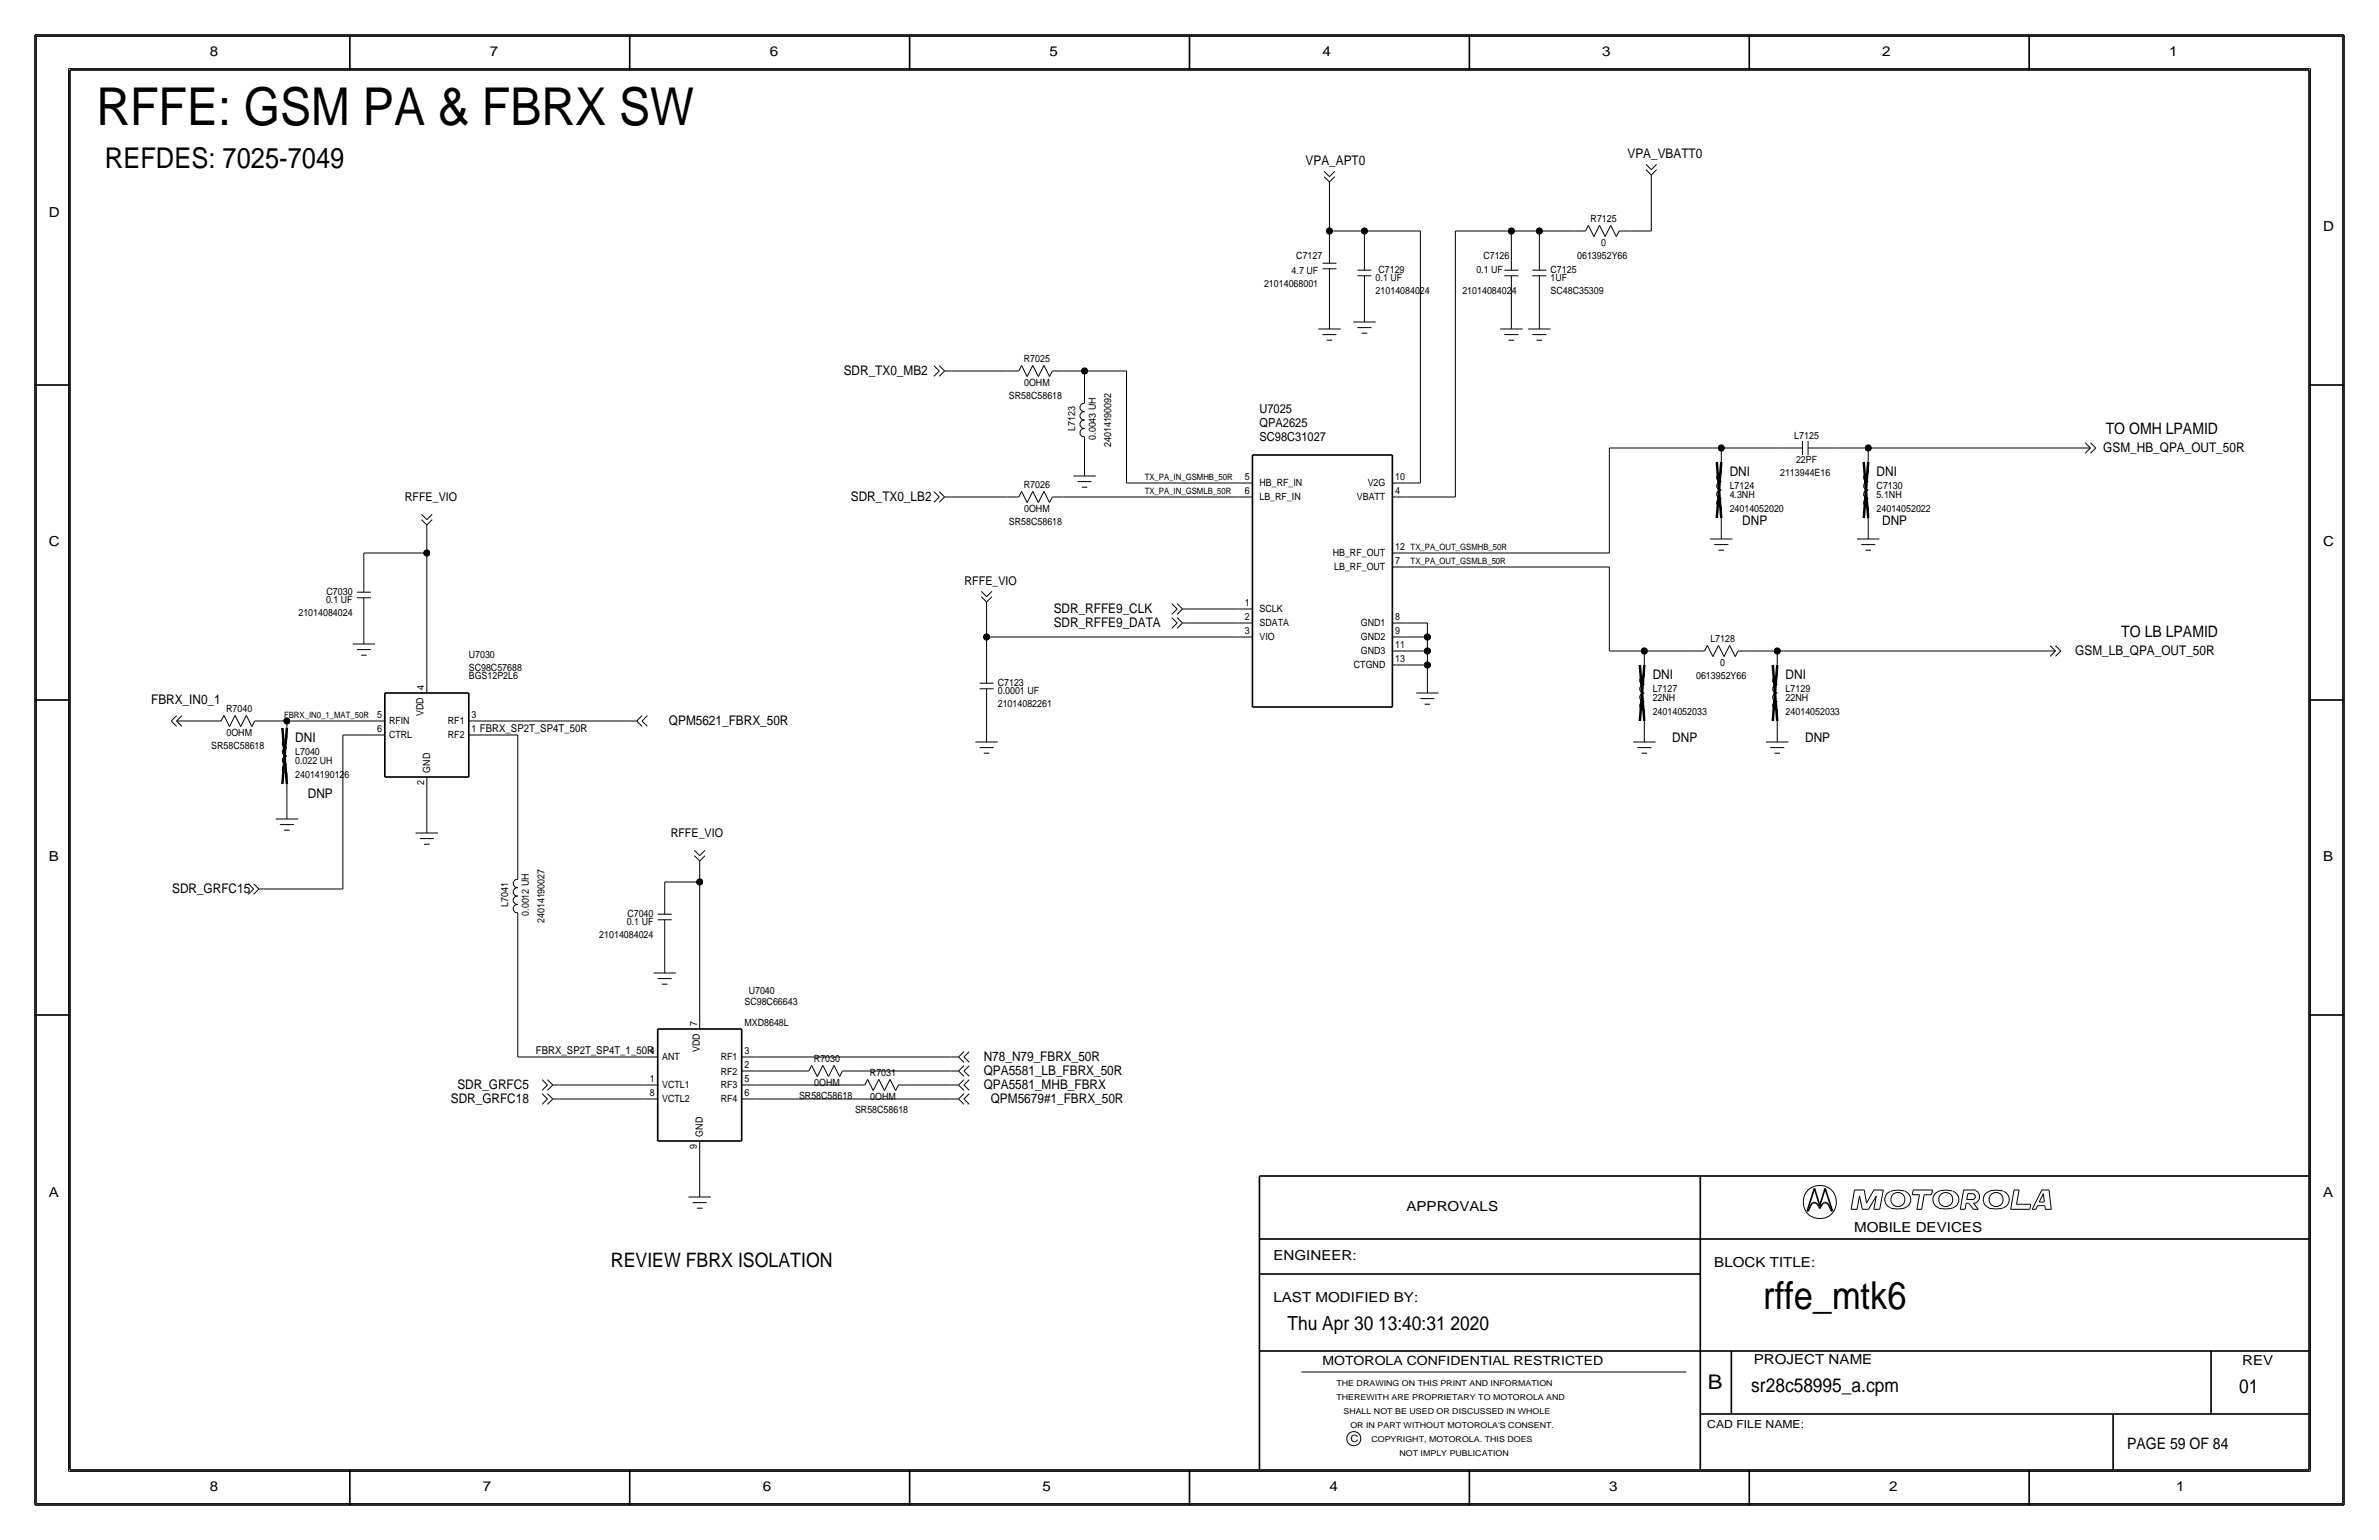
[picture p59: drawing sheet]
<svg xmlns="http://www.w3.org/2000/svg" width="432mm" height="279mm" viewBox="0 0 432 279" stroke-linecap="round" stroke-linejoin="round" font-family="sans-serif">
<defs><g id="words">
<text font-size="9.5" x="17.5" y="22.7">RFFE: GSM PA &amp; FBRX SW</text>
<text font-size="7" x="320" y="237.5">rffe_mtk6</text>
<text font-size="5.2" x="19" y="30.5">REFDES: 7025-7049</text>
<text font-size="3.7" x="310" y="252.1">B</text>
<text font-size="3.6" x="110.9" y="229.9">REVIEW FBRX ISOLATION</text>
<g font-size="3.5">
<text x="233.7" y="241.3">Thu Apr 30 13:40:31 2020</text>
<text x="317.9" y="252.6">sr28c58995_a.cpm</text>
<text x="406.4" y="252.7">01</text>
</g>
<g font-size="2.9">
<text x="382.2" y="78.7">TO OMH LPAMID</text>
<text x="385" y="115.6">TO LB LPAMID</text>
<text x="386.1" y="262.9">PAGE 59 OF 84</text>
</g>
<g font-size="2.5">
<text x="38.1" y="10.2">8</text>
<text x="88.9" y="10.2">7</text>
<text x="139.7" y="10.2">6</text>
<text x="190.5" y="10.2">5</text>
<text x="240" y="10.2">4</text>
<text x="290.8" y="10.2">3</text>
<text x="341.6" y="10.2">2</text>
<text x="393.7" y="10.2">1</text>
<text x="8.9" y="39.4">D</text>
<text x="421.6" y="41.9">D</text>
<text x="8.9" y="99.1">C</text>
<text x="421.6" y="99.1">C</text>
<text x="8.9" y="156.2">B</text>
<text x="421.6" y="156.2">B</text>
<text x="8.9" y="217.2">A</text>
<text x="255.3" y="219.7">APPROVALS</text>
<text x="421.6" y="217.2">A</text>
<text x="336.5" y="223.5">MOBILE DEVICES</text>
<text x="231.1" y="228.6">ENGINEER:</text>
<text x="311.1" y="229.9">BLOCK TITLE:</text>
<text x="231.1" y="236.2">LAST MODIFIED BY:</text>
<text x="318.3" y="247.5">PROJECT NAME</text>
<text x="407" y="247.6">REV</text>
<text x="38.1" y="270.5">8</text>
<text x="87.6" y="270.5">7</text>
<text x="138.4" y="270.5">6</text>
<text x="189.2" y="270.5">5</text>
<text x="241.3" y="270.5">4</text>
<text x="292.1" y="270.5">3</text>
<text x="342.9" y="270.5">2</text>
<text x="395" y="270.5">1</text>
</g>
<g font-size="2.4">
<text x="237" y="30">VPA_APT0</text>
<text x="295.4" y="28.7">VPA_VBATT0</text>
<text x="153.1" y="68.1">SDR_TX0_MB2</text>
<text x="381.8" y="82">GSM_HB_QPA_OUT_50R</text>
<text x="313.9" y="86.4">DNI</text>
<text x="340.6" y="86.4">DNI</text>
<text x="154.4" y="90.9">SDR_TX0_LB2</text>
<text x="316.2" y="95.2">DNP</text>
<text x="341.6" y="95.2">DNP</text>
<text x="191.3" y="113.8">SDR_RFFE9_DATA</text>
<text x="191.3" y="111.3">SDR_RFFE9_CLK</text>
<text x="376.7" y="118.9">GSM_LB_QPA_OUT_50R</text>
<text x="300" y="123.2">DNI</text>
<text x="324.1" y="123.2">DNI</text>
<text x="27.4" y="127.8">FBRX_IN0_1</text>
<text x="121.4" y="131.6">QPM5621_FBRX_50R</text>
<text x="53.6" y="134.6">DNI</text>
<text x="303.5" y="134.6">DNP</text>
<text x="327.7" y="134.6">DNP</text>
<text x="55.9" y="144.8">DNP</text>
<text x="31.2" y="162.1">SDR_GRFC15</text>
<text x="83" y="197.6">SDR_GRFC5</text>
<text x="178.6" y="197.6">QPA5581_MHB_FBRX</text>
<text x="178.6" y="195.1">QPA5581_LB_FBRX_50R</text>
<text x="178.6" y="192.5">N78_N79_FBRX_50R</text>
<text x="81.8" y="200.2">SDR_GRFC18</text>
<text x="179.8" y="200.2">QPM5679#1_FBRX_50R</text>
</g>
<g font-size="2.3">
<text x="228.6" y="74.9">U7025</text>
<text x="228.6" y="77.5">QPA2625</text>
<text x="228.6" y="80">SC98C31027</text>
<text x="240" y="247.6">MOTOROLA CONFIDENTIAL RESTRICTED</text>
</g>
<g font-size="2.2">
<text x="73.5" y="90.9">RFFE_VIO</text>
<text x="175.1" y="106.2">RFFE_VIO</text>
<text x="121.7" y="151.9">RFFE_VIO</text>
</g>
<g font-size="2">
<text x="97.3" y="191.3">FBRX_SP2T_SP4T_1_50R4</text>
<text x="309.9" y="259.1">CAD FILE NAME:</text>
</g>
<g font-size="1.8">
<text x="288.7" y="40.3">R7125</text>
<text x="235.3" y="47">C7127</text>
<text x="269.2" y="47">C7126</text>
<text x="286.3" y="47">0613952Y66</text>
<text x="290.6" y="44.6">0</text>
<text x="229.4" y="52.1">21014068001</text>
<text x="234.4" y="49.8">4.7 UF</text>
<text x="249.7" y="53.3">21014084024</text>
<text x="249.7" y="51.1">0.1 UF</text>
<text x="250.2" y="49.5">C7129</text>
<text x="265.4" y="53.3">21014084024</text>
<text x="268" y="49.5">0.1 UF</text>
<text x="281.4" y="51.1">1UF</text>
<text x="281.4" y="53.3">SC48C35309</text>
<text x="281.4" y="49.5">C7125</text>
<text x="185.8" y="65.7">R7025</text>
<text x="185.9" y="70">0OHM</text>
<text x="183.1" y="72.4">SR58C58618</text>
<text x="195.1" y="78.2" transform="rotate(-90 195.1 78.2)">L7123</text>
<text x="198.9" y="79.8" transform="rotate(-90 198.9 79.8)">0.0043 UH</text>
<text x="201.7" y="81.1" transform="rotate(-90 201.7 81.1)">24014190092</text>
<text x="325.7" y="79.7">L7125</text>
<text x="185.8" y="88.5">R7026</text>
<text x="225.9" y="89.7">6</text>
<text x="225.9" y="87.1">5</text>
<text x="228.6" y="88.1">HB_RF_IN</text>
<text x="248.2" y="88.1">V2G</text>
<text x="253.2" y="89.7">4</text>
<text x="253.2" y="87.1">10</text>
<text x="313.9" y="88.7">L7124</text>
<text x="323.1" y="86.4">2113944E16</text>
<text x="326" y="84.1">22PF</text>
<text x="340.6" y="88.7">C7130</text>
<text x="183.1" y="95.2">SR58C58618</text>
<text x="185.9" y="92.8">0OHM</text>
<text x="228.6" y="90.7">LB_RF_IN</text>
<text x="246.3" y="90.8">VBATT</text>
<text x="313.9" y="93">24014052020</text>
<text x="313.9" y="90.4">4.3NH</text>
<text x="340.6" y="90.4">5.1NH</text>
<text x="340.6" y="93">24014052022</text>
<text x="241.9" y="100.8">HB_RF_OUT</text>
<text x="253.2" y="99.8">12</text>
<text x="59.3" y="107.9">C7030</text>
<text x="242.2" y="103.5">LB_RF_OUT</text>
<text x="253.2" y="102.4">7</text>
<text x="54.2" y="111.8">21014084024</text>
<text x="59.2" y="109.5">0.1 UF</text>
<text x="225.9" y="112.5">2</text>
<text x="225.9" y="109.9">1</text>
<text x="228.6" y="113.5">SDATA</text>
<text x="228.6" y="110.9">SCLK</text>
<text x="247" y="113.6">GND1</text>
<text x="253.2" y="112.5">8</text>
<text x="85.1" y="119.4">U7030</text>
<text x="225.9" y="115">3</text>
<text x="228.6" y="116">VIO</text>
<text x="247" y="118.6">GND3</text>
<text x="247" y="116">GND2</text>
<text x="253.2" y="117.5">11</text>
<text x="253.2" y="115">9</text>
<text x="310.4" y="116.5">L7128</text>
<text x="77" y="125.2" transform="rotate(-90 77 125.2)">4</text>
<text x="85.1" y="121.7">SC98C57688</text>
<text x="85.1" y="123.2">BGS12P2L6</text>
<text x="181.1" y="124.5">C7123</text>
<text x="181.1" y="126">0.0001 UF</text>
<text x="245.7" y="121.3">CTGND</text>
<text x="253.2" y="120.1">13</text>
<text x="300" y="125.5">L7127</text>
<text x="307.9" y="123.2">0613952Y66</text>
<text x="312.2" y="120.8">0</text>
<text x="324.1" y="125.5">L7129</text>
<text x="41.1" y="129.2">R7040</text>
<text x="68.4" y="130.3">5</text>
<text x="70.6" y="131.4">RFIN</text>
<text x="76.9" y="129.9" transform="rotate(-90 76.9 129.9)">VDD</text>
<text x="81.3" y="131.4">RF1</text>
<text x="85.6" y="130.3">3</text>
<text x="181.1" y="128.3">21014082261</text>
<text x="300" y="129.8">24014052033</text>
<text x="300" y="127.3">22NH</text>
<text x="324.1" y="129.8">24014052033</text>
<text x="324.1" y="127.3">22NH</text>
<text x="38.3" y="135.9">SR58C58618</text>
<text x="41.1" y="133.5">0OHM</text>
<text x="53.6" y="137">L7040</text>
<text x="68.4" y="132.8">6</text>
<text x="70.6" y="134">CTRL</text>
<text x="81.3" y="134">RF2</text>
<text x="85.6" y="132.8">1 FBRX_SP2T_SP4T_50R</text>
<text x="53.6" y="138.7">0.022 UH</text>
<text x="53.6" y="141.2">24014190126</text>
<text x="77" y="142.4" transform="rotate(-90 77 142.4)">2</text>
<text x="78.1" y="140.2" transform="rotate(-90 78.1 140.2)">GND</text>
<text x="92.3" y="164.5" transform="rotate(-90 92.3 164.5)">L7041</text>
<text x="96" y="166.2" transform="rotate(-90 96 166.2)">0.0012 UH</text>
<text x="98.8" y="167.5" transform="rotate(-90 98.8 167.5)">24014190027</text>
<text x="113.8" y="167.9">0.1 UF</text>
<text x="113.9" y="166.4">C7040</text>
<text x="108.8" y="170.2">21014084024</text>
<text x="135.1" y="182.4">SC98C66643</text>
<text x="135.9" y="180.3">U7040</text>
<text x="126.5" y="186.2" transform="rotate(-90 126.5 186.2)">7</text>
<text x="127" y="190.9" transform="rotate(-90 127 190.9)">VDD</text>
<text x="135.1" y="191.3">3</text>
<text x="135.1" y="186.2">MXD8648L</text>
<text x="118" y="196.3">1</text>
<text x="120.2" y="197.4">VCTL1</text>
<text x="120.2" y="192.3">ANT</text>
<text x="130.8" y="192.4">RF1</text>
<text x="130.8" y="197.5">RF3</text>
<text x="130.8" y="195">RF2</text>
<text x="135.1" y="196.4">5</text>
<text x="135.1" y="193.8">2</text>
<text x="147.7" y="192.7">R7030</text>
<text x="147.8" y="197">0OHM</text>
<text x="157.9" y="195.2">R7031</text>
<text x="118" y="198.8">8</text>
<text x="120.2" y="199.8">VCTL2</text>
<text x="130.8" y="200">RF4</text>
<text x="135.1" y="198.9">6</text>
<text x="145" y="199.4">SR58C58618</text>
<text x="155.2" y="201.9">SR58C58618</text>
<text x="157.9" y="199.5">0OHM</text>
<text x="126.5" y="208.4" transform="rotate(-90 126.5 208.4)">9</text>
<text x="127.6" y="206.2" transform="rotate(-90 127.6 206.2)">GND</text>
<text x="245.1" y="261.6">C</text>
</g>
<g font-size="1.6">
<text x="207.8" y="89.7">TX_PA_IN_GSMLB_50R</text>
<text x="207.8" y="87.1">TX_PA_IN_GSMHB_50R</text>
<text x="256" y="99.8">TX_PA_OUT_GSMHB_50R</text>
<text x="256" y="102.4">TX_PA_OUT_GSMLB_50R</text>
<text x="51.6" y="130.3">FBRX_IN0_1_MAT_50R</text>
</g>
<g font-size="1.5">
<text x="242.6" y="251.5">THE DRAWING ON THIS PRINT AND INFORMATION</text>
<text x="242.6" y="254">THEREWITH ARE PROPRIETARY TO MOTOROLA AND</text>
<text x="243.8" y="256.5">SHALL NOT BE USED OR DISCUSSED IN WHOLE</text>
<text x="245.1" y="259.1">OR IN PART WITHOUT MOTOROLA'S CONSENT.</text>
<text x="248.9" y="261.6">COPYRIGHT, MOTOROLA. THIS DOES</text>
<text x="254" y="264.2">NOT IMPLY PUBLICATION</text>
</g>
</g></defs>
<g fill="none" stroke="#000" stroke-width=".18">
<path d="M6.6 6.6h418.6zM6.6 6.6v266.2zM12.4 12.4v254.6zM12.4 12.4h407zM419.4 12.4v254.6zM425.2 6.6v266.2zM240.3 31.1l1 1zM240.3 32.1l1 .9zM241.3 34.3v7.6zM241.3 33v1.3zM242.3 31.1l-1 1zM242.3 32.1l-1 .9z"/>
<path d="M298.8 29.8l.9 1zM298.8 30.8l.9 1zM299.7 33v8.9zM299.7 31.8v1.2zM299.7 30.8l1-1zM300.7 30.8l-1 .9zM239.3 59.7h4zM240 48.8h2.6zM240 47.8h2.6zM241.3 53.3v3.9zM241.3 41.9h6.3zM241.3 41.9v1.3z"/>
<path d="M241.3 48.8v4.5zM241.3 43.2v4.6zM241.3 57.2v2.5zM245.6 58.4h4.1zM246.4 49h2.5zM246.4 59.4h2.5zM246.4 50h2.5zM247.6 41.9h10.2zM247.6 54.6v1.3zM247.6 41.9v2.5zM247.6 50v4.6zM247.6 44.5v4.5z"/>
<path d="M247.6 55.9v2.5zM257.8 41.9v45.7zM264.2 41.9h10.1zM264.2 41.9v48.3zM272.3 59.7h4.1zM273 50h2.6zM273.1 49h2.5zM274.3 54.6v2.6zM274.3 41.9v2.5zM274.3 50v4.6zM274.3 44.5v4.5zM274.3 57.2v2.5z"/>
<path d="M274.3 41.9h5.1zM277.4 59.7h4zM278.1 49h2.6zM278.1 50h2.6zM279.4 54.6v2.6zM279.4 41.9h6.4zM279.4 41.9v2.5zM279.4 50v4.6zM279.4 44.5v4.5zM279.4 57.2v2.5zM285.8 41.9h2zM288.3 40.9l-.5 1z"/>
<path d="M288.3 40.9l1 2zM290.3 40.9l-1 2zM290.3 40.9l1 2zM292.4 40.9l1 2zM292.4 40.9l-1.1 2zM293.9 41.9l-.5 1zM293.9 41.9h2zM295.9 41.9h3.8zM169.5 66.3l1 1zM170.5 67.3l-1 1zM170.5 66.3l1 1zM171.4 67.3l-.9 1z"/>
<path d="M171.4 67.3h1.3zM172.7 67.3h10.2zM182.9 67.3h2zM185.4 66.3l-.5 1zM185.4 66.3l1 2zM187.5 66.3l-1.1 2zM187.5 66.3l1 2zM189.5 66.3l-1 2zM189.5 66.3l1 2zM191 67.3l-.5 1zM191 67.3h2zM193 67.3h3.8z"/>
<path d="M196.8 67.3h7.7zM196.8 67.3v3.8zM196.8 79.2v2.1zM196.8 71.1v2.1zM196.8 74.7a.74 .74 0 0 0-.8 .8 .74 .74 0 0 0 .8 .7M196.8 77.8a.74 .74 0 0 0-.8 .7 .74 .74 0 0 0 .8 .7M196.8 76.3a.74 .74 0 0 0-.8 .7 .74 .74 0 0 0 .8 .7M196.8 73.2a.74 .74 0 0 0-.8 .7 .74 .74 0 0 0 .8 .8M204.5 67.3v20.3zM240 60.7h2.6zM240.8 61.7h1zM247.1 60.5h1.1z"/>
<path d="M273.1 60.7h2.5zM273.8 61.7h1zM278.1 60.7h2.6zM278.9 61.7h1zM76.5 93.3l1 1zM76.5 94.3l1 .9zM77.5 96.5v3.8zM77.5 95.2v1.3zM78.4 93.3l-.9 1zM78.4 94.3l-.9 .9zM169.5 89.2l1 1zM170.5 90.2l-1 .9z"/>
<path d="M170.5 89.2l1 1zM171.4 90.2l-.9 .9zM171.4 90.2h1.3zM172.7 90.2h10.2zM182.9 90.2h2zM185.4 89.2l-.5 1zM185.4 89.2l1 2zM187.5 89.2l-1.1 2zM187.5 89.2l1 2zM189.5 89.2l-1 2zM189.5 89.2l1 2zM191 90.2l-.5 1z"/>
<path d="M191 90.2h2zM193 90.2h31.8zM194.8 86.4h4.1zM195.6 87.4h2.5zM196.3 88.4h1.1zM196.8 81.3v2.5zM196.8 83.8v2.6zM204.5 87.6h20.3zM224.8 87.6h2.5zM224.8 90.2h2.5zM252.7 90.2h2.6zM252.7 87.6h2.6z"/>
<path d="M255.3 90.2h8.9zM255.3 87.6h2.5zM292.1 81.3v19zM292.1 81.3h20.3zM310.4 97.8h4.1zM311.2 98.8h2.5zM311.9 99.8h1zM312.4 94v1.2zM312.4 81.3v2.5zM312.4 91.9v2.1zM312.4 83.8v2.1zM312.4 95.3v2.5z"/>
<path d="M312.4 85.9a.74 .74 0 0 0-.8 .7 .74 .74 0 0 0 .8 .8M312.4 89a.74 .74 0 0 0-.8 .7 .74 .74 0 0 0 .8 .7M312.4 90.5a.74 .74 0 0 0-.8 .7 .74 .74 0 0 0 .8 .7M312.4 87.4a.74 .74 0 0 0-.8 .8 .74 .74 0 0 0 .8 .7M312.4 81.3h10.2zM322.6 81.3h4.6zM327.2 80v2.5zM328.2 81.3h4.5zM328.2 80v2.5zM332.7 81.3h6.4zM337.1 97.8h4zM337.8 98.8h2.6z"/>
<path d="M338.6 99.8h1zM339.1 81.3h38.1zM339.1 94v1.3zM339.1 81.3v2.5zM339.1 95.3v2.5zM339.1 91.9v2.1zM339.1 83.8v2.1zM339.1 85.9a.74 .74 0 0 0-.8 .7 .74 .74 0 0 0 .8 .8M339.1 89a.74 .74 0 0 0-.8 .7 .74 .74 0 0 0 .8 .7M339.1 90.5a.74 .74 0 0 0-.8 .7 .74 .74 0 0 0 .8 .7M339.1 87.4a.74 .74 0 0 0-.8 .8 .74 .74 0 0 0 .8 .7M377.2 81.3h2.2z"/>
<path d="M378.5 80.3l.9 1zM378.5 82.2l.9-.9zM379.4 80.3l1 1zM379.4 82.2l1-.9zM64 116.8h4.1zM64.8 108.5h2.5zM64.8 117.9h2.5zM64.8 107.4h2.5zM65.5 118.9h1zM66 113v1.3zM66 100.3h11.5zM66 100.3v2.6z"/>
<path d="M66 108.5v4.5zM66 102.9v4.5zM66 114.3v2.5zM77.5 100.3v22.9zM178.1 107.3l1 1zM178.1 108.3l1 .9zM179.1 115.6h45.7zM179.1 110.5v5.1zM179.1 115.6v3.8zM179.1 108.3l.9-1zM179.1 109.2l.9-.9zM179.1 109.2v1.3z"/>
<path d="M179.1 119.4v4.6zM212.7 112.1l1 .9zM212.7 109.5l1 1zM213.7 113l-1 1zM213.7 112.1l.9 .9zM213.7 110.5l-1 1zM213.7 109.5l.9 1zM214.6 113l-.9 1zM214.6 113h1.3zM214.6 110.5l-.9 1zM214.6 110.5h1.3zM215.9 113h8.9z"/>
<path d="M215.9 110.5h8.9zM224.8 110.5h2.5zM224.8 113h2.5zM224.8 115.6h2.5zM252.7 113h2.6zM252.7 102.9h2.6zM252.7 100.3h2.6zM252.7 118.1h2.6zM252.7 115.6h2.6zM255.3 100.3h36.8zM255.3 102.9h36.8zM255.3 113h3.8z"/>
<path d="M255.3 115.6h3.8zM255.3 118.1h3.8zM259.1 113v2.6zM259.1 115.6v2.5zM259.1 118.1v2.6zM292.1 102.9v15.2zM292.1 118.1h6.3zM298.4 118.1v2.6zM298.5 118.1h8.8zM307.3 118.1h2.1zM309.9 117.1l-.5 1zM309.9 117.1l1 2z"/>
<path d="M311.9 117.1l-1 2zM311.9 117.1l1 2zM313.9 117.1l-1 2zM313.9 117.1l1.1 2zM315.5 118.1l-.5 1zM315.5 118.1h2zM317.5 118.1h5.1zM322.6 118.1h48.2zM322.6 118.1v2.6zM370.8 118.1h2.3zM372.1 117.1l1 1zM372.1 119.1l1-1z"/>
<path d="M373.1 117.1l.9 1zM373.1 119.1l.9-1zM31.1 130.8l1-1zM31.1 130.8l1 1zM32.1 130.8l.9 1zM32.1 130.8h2.2zM32.1 130.8l.9-1zM34.3 130.8h3.8zM38.1 130.8h2zM40.6 129.8l-.5 1zM40.6 129.8l1.1 2zM42.7 129.8l-1 2z"/>
<path d="M42.7 129.8l1 2zM44.7 129.8l-1 2zM44.7 129.8l1 2zM46.2 130.8h2.1zM46.2 130.8l-.5 1zM48.3 130.8h3.8zM52.1 130.8h15.2zM52.1 130.8v1.3zM52.1 132.1v2zM52.1 134.2a.74 .74 0 0 0-.9 .7 .74 .74 0 0 0 .9 .7M52.1 137.2a.74 .74 0 0 0-.9 .7 .74 .74 0 0 0 .9 .8M52.1 138.7a.74 .74 0 0 0-.9 .8 .74 .74 0 0 0 .9 .7"/>
<path d="M52.1 135.7a.74 .74 0 0 0-.9 .7 .74 .74 0 0 0 .9 .8M62.2 133.4v27.9zM62.2 133.3h5.1zM67.3 130.8h2.6zM67.3 133.3h2.6zM77.5 123.2v2.5zM85.1 133.3h2.5zM85.1 130.8h2.5zM87.6 133.3h6.4zM87.6 130.8h26.7zM94 133.3v24.2zM114.3 130.8h1.3z"/>
<path d="M115.6 130.8l.9 1zM116.5 130.8l1 1zM116.5 129.8l-.9 1zM117.5 129.8l-1 1zM177 134.6h4.1zM177.8 125h2.5zM177.8 135.6h2.5zM177.8 124h2.5zM178.6 136.7h1zM179.1 129.5v2.6zM179.1 132.1v2.5zM179.1 125v4.5z"/>
<path d="M252.7 120.7h2.6zM255.3 120.7h3.8zM257 125.7h4.1zM257.8 126.7h2.5zM258.6 127.8h1zM259.1 120.7v2.5zM259.1 123.2v2.5zM296.4 134.6h4.1zM297.2 135.6h2.5zM297.9 136.7h1.1zM298.4 130.8v1.3zM298.4 132.1v2.5z"/>
<path d="M298.4 128.8v2zM298.4 120.7v2zM298.4 122.7a.74 .74 0 0 0-.8 .8 .74 .74 0 0 0 .8 .7M298.4 125.8a.74 .74 0 0 0-.8 .7 .74 .74 0 0 0 .8 .8M298.4 127.3a.74 .74 0 0 0-.8 .7 .74 .74 0 0 0 .8 .8M298.4 124.3a.74 .74 0 0 0-.8 .7 .74 .74 0 0 0 .8 .7M320.5 134.6h4.1zM321.3 135.6h2.5zM322.1 136.7h1zM322.6 130.8v1.3zM322.6 128.8v2zM322.6 120.7v2z"/>
<path d="M322.6 132.1v2.5zM322.6 122.7a.74 .74 0 0 0-.9 .8 .74 .74 0 0 0 .9 .7M322.6 125.8a.74 .74 0 0 0-.9 .7 .74 .74 0 0 0 .9 .8M322.6 127.3a.74 .74 0 0 0-.9 .7 .74 .74 0 0 0 .9 .8M322.6 124.3a.74 .74 0 0 0-.9 .7 .74 .74 0 0 0 .9 .7M50 148.6h4.1zM50.8 149.6h2.5zM51.6 150.6h1zM52.1 142.2v3.8zM52.1 146.1v2.5zM52.1 140.2v2zM75.4 151.1h4.1z"/>
<path d="M76.2 152.1h2.5zM77 153.2h1zM77.5 143.5v5.1zM77.5 148.6v2.5zM77.5 141v2.5zM94 157.5v2zM94 159.6a.74 .74 0 0 0-.9 .7 .74 .74 0 0 0 .9 .7M126 154.3l1 .9zM126 155.2l1 1zM127 157.5v2.5zM127 156.2v1.3zM128 154.3l-1 .9z"/>
<path d="M128 155.2l-1 1zM45.1 160.3l.9 1zM46 161.3l-.9 1zM46 160.3l1 1zM47 161.3l-1 1zM47 161.3h1.3zM48.3 161.3h13.9zM94 167.6v24.2zM94 165.6v2zM94 161.1a.74 .74 0 0 0-.9 .7 .74 .74 0 0 0 .9 .8M94 164.1a.74 .74 0 0 0-.9 .8 .74 .74 0 0 0 .9 .7M94 162.6a.74 .74 0 0 0-.9 .7 .74 .74 0 0 0 .9 .8"/>
<path d="M118.6 176.5h4.1zM119.4 165.9h2.5zM119.4 177.5h2.5zM119.4 166.9h2.5zM120.1 178.6h1.1zM120.6 171.5v2.5zM120.6 160h6.4zM120.6 160v1.3zM120.6 174v2.5zM120.6 166.9v4.5zM120.6 161.3v4.6zM127 160v24.1z"/>
<path d="M94 191.8h22.8zM98.4 195.9l1 1zM98.4 198.4l1 1zM99.4 196.8l-1 1zM99.4 195.9l.9 1zM99.4 199.4l-1 1zM99.4 198.4l.9 1zM100.3 196.8l-.9 1zM100.3 196.8h1.3zM100.3 199.4l-.9 1zM100.3 199.4h1.3zM101.6 199.4h15.2z"/>
<path d="M101.6 196.8h15.2zM116.8 191.8h2.6zM116.8 199.4h2.6zM116.8 196.8h2.6zM127 184.1v2.6zM134.6 191.8h2.6zM134.6 194.3h2.6zM134.6 199.4h2.6zM134.6 196.8h2.6zM137.2 199.4h35.5zM137.2 194.3h7.6zM137.2 191.8h35.5z"/>
<path d="M137.2 196.8h17.7zM144.8 194.3h2zM147.3 193.3l-.5 1zM147.3 193.3l1 2zM149.4 193.3l-1.1 2zM149.4 193.3l1 2zM151.4 193.3l-1 2zM151.4 193.3l1 2zM152.9 194.3l-.5 1zM152.9 194.3h2zM154.9 196.8h2.1zM154.9 194.3h17.8z"/>
<path d="M157.5 195.8l-.5 1zM157.5 195.8l1 2.1zM159.5 195.8l-1 2.1zM159.5 195.8l1 2.1zM161.5 195.8l-1 2.1zM161.5 195.8l1.1 2.1zM163.1 196.9l-.5 1zM163.1 196.8h2zM165.1 196.8h7.6zM172.7 194.3h1.3zM172.7 196.8h1.3zM172.7 191.8h1.3z"/>
<path d="M172.7 199.4h1.3zM174 194.3l1 1zM174 196.8l1 1zM174 191.8l1 .9zM174 199.4l1 1zM175 194.3l.9 1zM175 193.3l-1 1zM175 196.8l.9 1zM175 195.9l-1 1zM175 191.8l.9 .9zM175 190.8l-1 1zM175 199.4l.9 1z"/>
<path d="M175 198.4l-1 1zM175.9 193.3l-.9 1zM175.9 195.9l-.9 1zM175.9 190.8l-.9 1zM175.9 198.4l-.9 1zM125 217.2h4zM125.7 218.2h2.6zM126.5 219.2h1zM127 209.5v5.1zM127 214.6v2.6zM127 207v2.5zM336 219.4h1.1z"/>
<path d="M336.6 215.9h1.8zM336.6 215.9l-.6 3.5zM337.5 217l-.4 2.4zM337.5 217l.5 2.4zM338 219.4h1.1zM338.4 215.9l.4 2.4zM340.1 219.4h1.1zM340.1 215.9h1.7zM340.1 215.9l-1.3 2.4zM340.6 217l-1.5 2.4zM340.6 217l-.5 2.4zM341.8 215.9l-.6 3.5z"/>
<path d="M343.1 216.2a1.6 1.6 0 0 0-1 1.5 1.6 1.6 0 0 0 1.1 1.5M345.7 216.1h-.2a4 4 0 0 0-2.3 .1M345.7 216.2a1.59 1.59 0 0 1 1.1 1.5 1.59 1.59 0 0 1-1.1 1.5 5.1 5.1 0 0 1-2.5 0M347.1 216.8h1.3zM347.3 215.9l-.2 .9zM347.3 215.9h3.5zM347.9 219.4h.9zM348.4 216.8l-.5 2.6zM349.2 216.8l-.4 2.6zM349.2 216.8h1.4zM350.8 215.9l-.2 .9zM354.4 216.1a3.1 3.1 0 0 0-3.3 .7 1.62 1.62 0 0 0 .8 2.4"/>
<path d="M354.4 219.2a5.1 5.1 0 0 1-2.5 0M354.5 216.2a1.59 1.59 0 0 1 1 1.5 1.59 1.59 0 0 1-1 1.5M355.8 219.4h.9zM356.4 215.9l-.6 3.5zM356.4 215.9h2.2zM356.9 218.3l-.2 1.1zM356.9 218.3h.4zM357 217.6h1.2zM357.2 216.6l-.2 1zM357.2 216.6h1zM357.3 218.3l.9 1.1zM358.1 216.7a.5 .5 0 0 1 .4 .4 .5 .5 0 0 1-.4 .5"/>
<path d="M358.2 219.4h.9zM358.2 218.3l.9 1.1zM358.2 218.3h.4zM358.5 216a1.24 1.24 0 0 1 .8 1.1 1.24 1.24 0 0 1-.8 1.2M363.5 216.1a3.1 3.1 0 0 0-3.3 .7 1.62 1.62 0 0 0 .8 2.4M363.6 219.2a5.1 5.1 0 0 1-2.6 0M363.6 216.2a1.59 1.59 0 0 1 1.1 1.5 1.59 1.59 0 0 1-1.1 1.5M364.9 219.4h3.5zM365.6 215.9l-.7 3.5zM365.6 215.9h.9zM366 218.5h2.6zM366.5 215.9l-.5 2.6z"/>
<path d="M368.6 218.5l-.2 .9zM368.9 219.4h.6zM369.8 218.7h1.3zM369.8 218.7l-.3 .7zM370.1 218.1h.9zM370.6 215.9l-1.7 3.5zM370.6 215.9h1.3zM370.9 216.6l-.8 1.5zM370.9 216.6l.1 1.5zM371.1 218.7l.1 .7zM371.2 219.4h1.1zM371.9 215.9l.4 3.5z"/>
<path d="M236.2 248.9h69.9zM6.6 272.8h418.6zM12.4 267h407z"/>
<circle cx="330.3" cy="218.1" r="3"/>
<circle cx="344.5" cy="217.6" r="1.28"/>
<circle cx="353.2" cy="217.6" r="1.28"/>
<circle cx="362.3" cy="217.6" r="1.28"/>
<circle cx="245.7" cy="261" r="1.28"/>
</g>
<g fill="#000" stroke="#000" stroke-width=".18">
<circle cx="241.3" cy="41.9" r=".56"/>
<circle cx="247.6" cy="41.9" r=".56"/>
<circle cx="274.3" cy="41.9" r=".56"/>
<circle cx="279.4" cy="41.9" r=".56"/>
<circle cx="196.8" cy="67.3" r=".56"/>
<circle cx="312.4" cy="81.3" r=".56"/>
<circle cx="339.1" cy="81.3" r=".56"/>
<circle cx="77.5" cy="100.3" r=".56"/>
<circle cx="179.1" cy="115.6" r=".56"/>
<circle cx="259.1" cy="118.1" r=".56"/>
<circle cx="259.1" cy="115.6" r=".56"/>
<circle cx="298.4" cy="118.1" r=".56"/>
<circle cx="322.6" cy="118.1" r=".56"/>
<circle cx="52.1" cy="130.8" r=".56"/>
<circle cx="259.1" cy="120.6" r=".56"/>
<circle cx="127" cy="160" r=".56"/>
</g>
<g fill="none" stroke="#000" stroke-width=".3">
<path d="M6.3 6.4v266.7zM6.4 6.4h419zM12.7 12.7h406.4zM12.7 12.7v254zM63.5 6.4v6.3zM114.3 6.4v6.3zM165.1 6.4v6.3zM215.9 6.3v6.4zM266.7 6.4v6.3zM317.5 6.4v6.3zM368.3 6.4v6.3zM419.1 12.7v254z"/>
<path d="M425.4 6.4v266.7zM6.3 69.8h6.4zM419.1 69.8h6.3zM227.3 82.5h25.4zM227.3 82.5v45.8zM252.7 82.5v45.8zM6.3 127h6.4zM69.8 125.7h15.3zM69.8 125.7v15.3zM85.1 125.7v15.3zM227.3 128.3h25.4zM419.1 127h6.3z"/>
<path d="M69.8 141h15.3zM6.3 184.1h6.4zM119.4 186.7v20.3zM119.4 186.7h15.2zM134.6 186.7v20.3zM419.1 184.1h6.3zM119.4 207h15.2zM228.6 213.4v53.3zM228.6 213.4h190.5zM308.6 213.4v53.3zM328 219.7h.2zM328.4 219.4l-.2 .3z"/>
<path d="M328.6 218.8l-.2 .6zM328.8 218.5l-.2 .3zM329 218.3l.2-.1zM329 218.3l-.2 .2zM329.2 218.2h.2zM329.3 215.6l-1.3 4.1zM329.3 215.6l1 3.1zM329.4 218.2l.2 .1zM329.6 218.3l.3 .2zM329.9 218.5l.2 .3zM330.1 218.8l.2 .5zM330.5 218.8l-.2 .5z"/>
<path d="M330.8 218.5l-.3 .3zM331 218.3l-.2 .2zM331 218.3l.2-.1zM331.2 218.2h.2zM331.3 215.6l1.3 4.1zM331.3 215.6l-1 3.1zM331.4 218.2l.2 .1zM331.6 218.3l.2 .2zM331.8 218.5l.2 .3zM332 218.8l.3 .6zM332.3 219.4l.1 .3zM332.4 219.7h.2z"/>
<path d="M228.6 231.1h80zM228.6 224.8h190.5zM228.6 245.1h190.5zM308.6 256.5h110.5zM314.2 245.1v11.4zM383.5 256.5v10.2zM401.3 245.1v11.4zM6.4 273h419zM12.7 266.7h406.4zM63.5 266.7v6.4zM114.3 266.7v6.4zM165.1 266.7v6.4z"/>
<path d="M215.9 266.7v6.3zM266.7 266.7v6.4zM317.5 266.7v6.4zM368.3 266.7v6.4z"/>
</g>
<path d="M311.6 83.8l.8 10.2zM312.4 83.8l-.8 10.2zM338.3 83.8l.8 10.2zM339.1 83.8l-.8 10.2zM51.3 132.1l.8 10.1zM52.1 132.1l-.8 10.1zM297.6 120.7l.8 10.1zM298.4 120.6l-.8 10.2zM321.8 120.7l.8 10.1zM322.6 120.6l-.8 10.2z" fill="none" stroke="#000" stroke-width=".45"/>
<use href="#words"/>
</svg>
